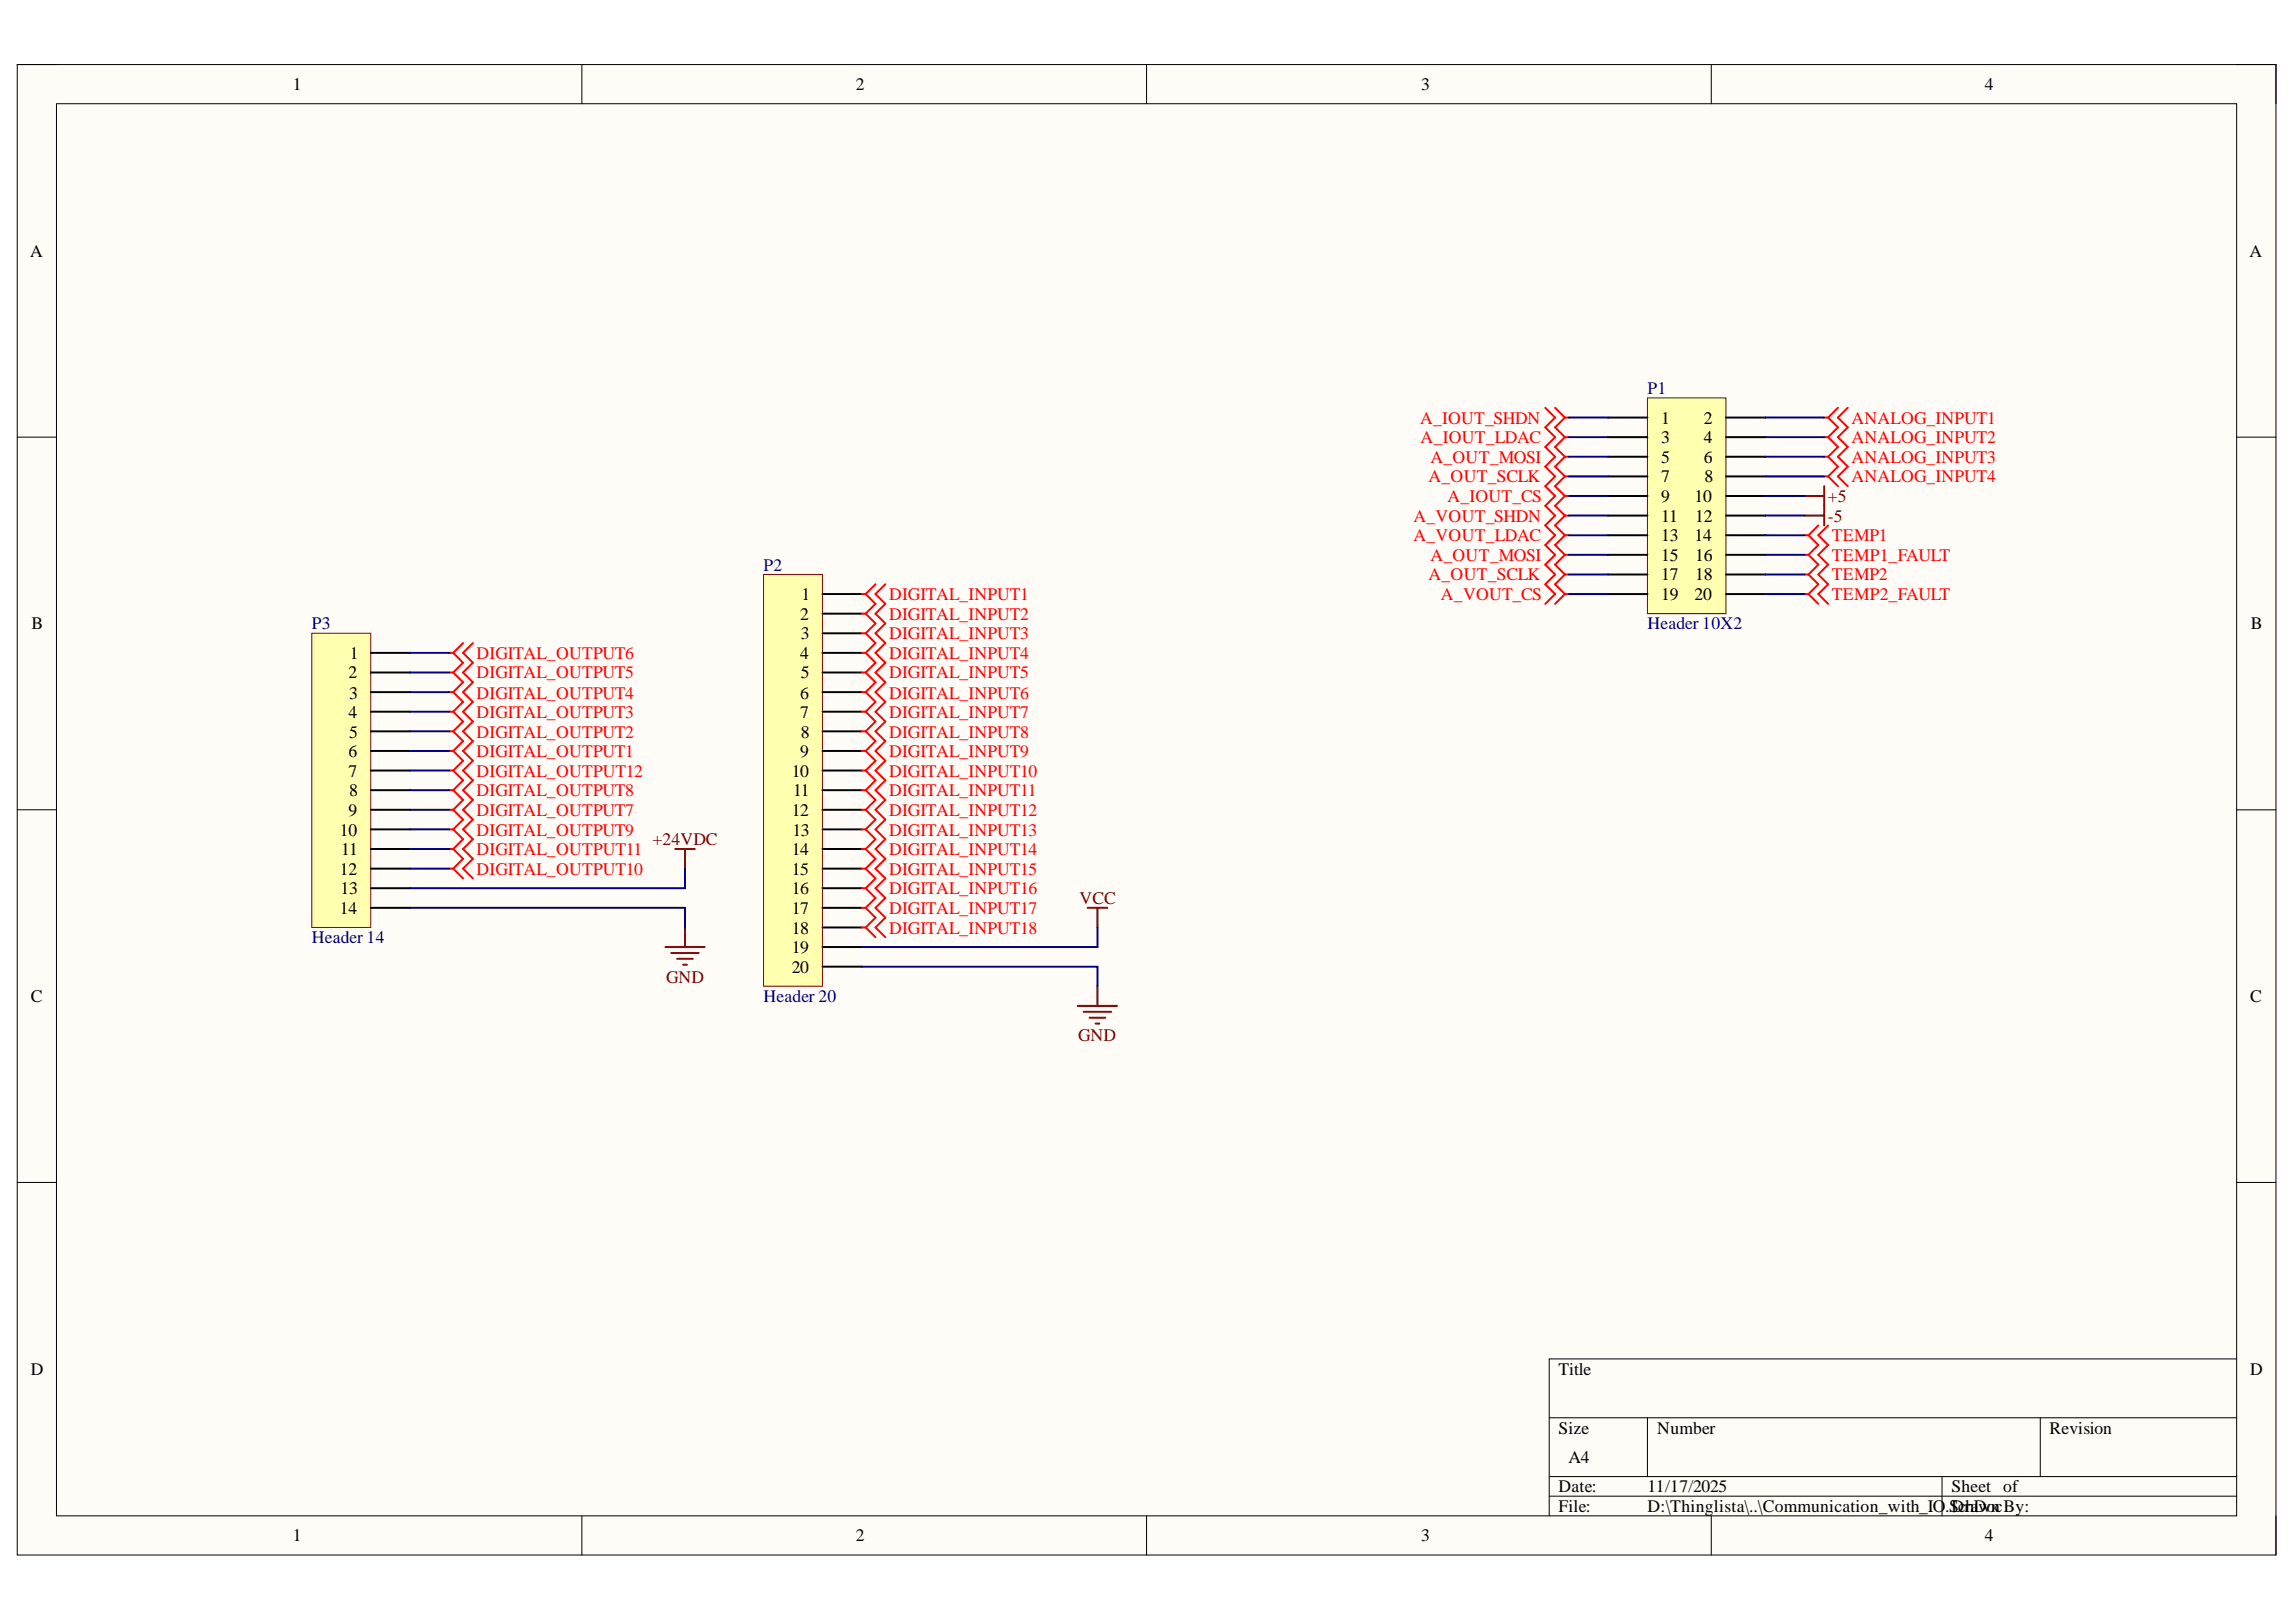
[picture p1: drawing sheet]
<svg xmlns="http://www.w3.org/2000/svg" width="297mm" height="210mm" viewBox="0 0 297 210" stroke-linecap="round" stroke-linejoin="round" font-family="sans-serif">
<defs><g id="words">
<g font-size="2.3">
<text x="37.9" y="11.7">1</text>
<text x="110.7" y="11.7">2</text>
<text x="183.9" y="11.7">3</text>
<text x="256.8" y="11.7">4</text>
<text x="3.9" y="33.3">A</text>
<text x="291" y="33.3">A</text>
<text x="214.9" y="54.8">1</text>
<text x="214.9" y="57.4">3</text>
<text x="214.9" y="59.9">5</text>
<text x="220.4" y="54.8">2</text>
<text x="220.4" y="57.4">4</text>
<text x="220.4" y="59.9">6</text>
<text x="214.9" y="62.4">7</text>
<text x="214.9" y="65">9</text>
<text x="219.2" y="65">10</text>
<text x="220.5" y="62.4">8</text>
<text x="214.9" y="67.5">11</text>
<text x="214.9" y="70">13</text>
<text x="219.2" y="70">14</text>
<text x="219.3" y="67.5">12</text>
<text x="103.7" y="77.6">1</text>
<text x="214.9" y="72.6">15</text>
<text x="214.9" y="75.1">17</text>
<text x="214.9" y="77.6">19</text>
<text x="219.2" y="77.6">20</text>
<text x="219.3" y="72.6">16</text>
<text x="219.3" y="75.1">18</text>
<text x="4.1" y="81.4">B</text>
<text x="103.5" y="80.2">2</text>
<text x="103.6" y="82.7">3</text>
<text x="291.2" y="81.4">B</text>
<text x="45.1" y="87.8">2</text>
<text x="45.3" y="85.2">1</text>
<text x="103.5" y="85.2">4</text>
<text x="103.6" y="87.8">5</text>
<text x="45.1" y="92.9">4</text>
<text x="45.2" y="90.4">3</text>
<text x="45.2" y="95.5">5</text>
<text x="103.5" y="90.4">6</text>
<text x="103.5" y="92.9">7</text>
<text x="103.6" y="95.5">8</text>
<text x="45.1" y="98">6</text>
<text x="45.1" y="100.5">7</text>
<text x="102.4" y="100.5">10</text>
<text x="103.5" y="98">9</text>
<text x="45.1" y="105.6">9</text>
<text x="45.2" y="103.1">8</text>
<text x="102.4" y="105.6">12</text>
<text x="102.6" y="103.1">11</text>
<text x="44" y="108.1">10</text>
<text x="44" y="113.2">12</text>
<text x="44.2" y="110.7">11</text>
<text x="102.4" y="110.7">14</text>
<text x="102.4" y="113.2">15</text>
<text x="102.5" y="108.1">13</text>
<text x="44" y="118.3">14</text>
<text x="44.1" y="115.7">13</text>
<text x="102.4" y="115.7">16</text>
<text x="102.4" y="118.3">17</text>
<text x="102.4" y="120.8">18</text>
<text x="102.4" y="123.3">19</text>
<text x="102.4" y="125.9">20</text>
<text x="4" y="129.7">C</text>
<text x="291.1" y="129.7">C</text>
<text x="4" y="177.9">D</text>
<text x="201.6" y="177.9">Title</text>
<text x="291.1" y="177.9">D</text>
<text x="201.6" y="185.5">Size</text>
<text x="214.4" y="185.5">Number</text>
<text x="265.2" y="185.5">Revision</text>
<text x="202.9" y="189.3">A4</text>
<text x="201.6" y="193.1">Date:</text>
<text x="201.6" y="195.7">File:</text>
<text x="213.1" y="193.1">11/17/2025</text>
<text x="213.1" y="195.7">D:\Thinglista\..\Communication_with_IO</text>
<text x="251.7" y="195.7">.SDcrawn</text>
<text x="252.5" y="193.1">Sheet of</text>
<text x="254.3" y="195.7">hDocBy:</text>
<text x="37.9" y="199.5">1</text>
<text x="110.7" y="199.5">2</text>
<text x="183.9" y="199.5">3</text>
<text x="256.8" y="199.5">4</text>
</g>
<g font-size="2.3" fill="#000080">
<text x="213.1" y="51">P1</text>
<text x="98.8" y="73.8">P2</text>
<text x="40.3" y="81.4">P3</text>
<text x="213.1" y="81.4">Header 10X2</text>
<text x="40.3" y="122.1">Header 14</text>
<text x="98.8" y="129.7">Header 20</text>
</g>
<g font-size="2.3" fill="#f00">
<text x="183.7" y="54.8">A_IOUT_SHDN</text>
<text x="183.8" y="57.4">A_IOUT_LDAC</text>
<text x="185.1" y="59.9">A_OUT_MOSI</text>
<text x="239.5" y="54.8">ANALOG_INPUT1</text>
<text x="239.5" y="57.4">ANALOG_INPUT2</text>
<text x="239.5" y="59.9">ANALOG_INPUT3</text>
<text x="184.8" y="62.4">A_OUT_SCLK</text>
<text x="187.3" y="65">A_IOUT_CS</text>
<text x="239.5" y="62.4">ANALOG_INPUT4</text>
<text x="182.9" y="70">A_VOUT_LDAC</text>
<text x="182.9" y="67.5">A_VOUT_SHDN</text>
<text x="237" y="70">TEMP1</text>
<text x="115" y="77.6">DIGITAL_INPUT1</text>
<text x="184.8" y="75.1">A_OUT_SCLK</text>
<text x="185.1" y="72.6">A_OUT_MOSI</text>
<text x="186.4" y="77.6">A_VOUT_CS</text>
<text x="237" y="72.6">TEMP1_FAULT</text>
<text x="237" y="75.1">TEMP2</text>
<text x="237" y="77.6">TEMP2_FAULT</text>
<text x="115" y="80.2">DIGITAL_INPUT2</text>
<text x="115" y="82.7">DIGITAL_INPUT3</text>
<text x="61.7" y="87.8">DIGITAL_OUTPUT5</text>
<text x="61.7" y="85.2">DIGITAL_OUTPUT6</text>
<text x="115" y="85.2">DIGITAL_INPUT4</text>
<text x="115" y="87.8">DIGITAL_INPUT5</text>
<text x="61.7" y="95.5">DIGITAL_OUTPUT2</text>
<text x="61.7" y="92.9">DIGITAL_OUTPUT3</text>
<text x="61.7" y="90.4">DIGITAL_OUTPUT4</text>
<text x="115" y="90.4">DIGITAL_INPUT6</text>
<text x="115" y="92.9">DIGITAL_INPUT7</text>
<text x="115" y="95.5">DIGITAL_INPUT8</text>
<text x="61.7" y="98">DIGITAL_OUTPUT1</text>
<text x="61.7" y="100.5">DIGITAL_OUTPUT12</text>
<text x="115" y="98">DIGITAL_INPUT9</text>
<text x="115" y="100.5">DIGITAL_INPUT10</text>
<text x="61.7" y="103.1">DIGITAL_OUTPUT8</text>
<text x="61.7" y="105.6">DIGITAL_OUTPUT7</text>
<text x="115" y="103.1">DIGITAL_INPUT11</text>
<text x="115" y="105.6">DIGITAL_INPUT12</text>
<text x="61.7" y="108.1">DIGITAL_OUTPUT9</text>
<text x="61.7" y="110.7">DIGITAL_OUTPUT11</text>
<text x="61.7" y="113.2">DIGITAL_OUTPUT10</text>
<text x="115" y="108.1">DIGITAL_INPUT13</text>
<text x="115" y="110.7">DIGITAL_INPUT14</text>
<text x="115" y="113.2">DIGITAL_INPUT15</text>
<text x="115" y="115.7">DIGITAL_INPUT16</text>
<text x="115" y="118.3">DIGITAL_INPUT17</text>
<text x="115" y="120.8">DIGITAL_INPUT18</text>
</g>
<g font-size="2.3" fill="#800000">
<text x="236.5" y="65">+5</text>
<text x="236.5" y="67.5">-5</text>
<text x="84.4" y="109.4">+24VDC</text>
<text x="139.6" y="117">VCC</text>
<text x="86.2" y="127.1">GND</text>
<text x="139.5" y="134.7">GND</text>
</g>
</g></defs>
<path d="M2.2 8.4h292.2v192.8h-292.2z" fill-rule="evenodd" fill="#fffcf8"/>
<path d="M2.2 8.4h292.2v192.8h-292.2z" fill="none" stroke="#000" stroke-width=".13"/>
<path d="M7.3 13.4h282.1v182.8h-282.1z" fill-rule="evenodd" fill="#fffcf8"/>
<g fill="none" stroke="#000" stroke-width=".13">
<path d="M2.2 8.3h5.1M7.3 13.4h282.1v182.8h-282.1zM75.3 8.3v5.1M148.3 8.3v5.1M221.4 8.4v5M289.4 8.4h5v5M2.2 56.6h5.1M289.4 56.6h5M2.2 104.8h5.1M289.4 104.8h5M2.2 153h5.1M289.4 153h5"/>
<path d="M289.4 175.9h-89v20.3M75.3 196.2v5M148.3 196.2v5M200.4 183.5h89M200.4 191.1h89M200.4 193.6h89M213.1 183.5v7.6M221.4 196.2v5M251.2 191.1v5.1M264 183.5v7.6M294.4 196.2v5"/>
</g>
<g fill="none" stroke="#f00" stroke-width=".25">
<path d="M58.1 97.2h.5M58.1 94.6h.5M58.1 92.1h.5M58.1 89.6h.5M58.1 87h.5M58.1 84.5h.5M58.1 99.7h.5M58.6 97.2l1.3 1.2-1.3 1.3M58.6 94.6l1.3 1.3-1.3 1.3M58.6 92.1l1.3 1.3-1.3 1.2M58.6 89.6l1.3 1.2-1.3 1.3M58.6 87l1.3 1.3-1.3 1.3"/>
<path d="M58.6 84.5l1.3 1.3-1.3 1.2M58.6 99.7l1.3 1.3-1.3 1.3M59.9 83.2l-1.3 1.3M61.2 83.2l-1.3 1.3 1.3 1.3-1.3 1.2 1.3 1.3-1.3 1.3 1.3 1.2-1.3 1.3 1.3 1.3-1.3 1.2 1.3 1.3-1.3 1.3 1.3 1.2-1.3 1.3 1.3 1.3-1.3 1.3 1.3 1.2-1.3 1.3 1.3 1.3-1.3 1.2 1.3 1.3-1.3 1.3 1.3 1.2-1.3 1.3 1.3 1.3M58.1 102.3h.5M58.1 104.8h.5M58.1 107.3h.5M58.1 109.9h.5M58.1 112.4h.5M58.6 102.3l1.3 1.2-1.3 1.3M58.6 104.8l1.3 1.3-1.3 1.2M58.6 107.3l1.3 1.3-1.3 1.3"/>
<path d="M58.6 109.9l1.3 1.2-1.3 1.3M58.6 112.4l1.3 1.3"/>
</g>
<path d="M98.8 74.3h7.6v53.3h-7.6z" fill-rule="evenodd" fill="#ffffb0"/>
<path d="M98.8 74.3h7.6v53.3h-7.6z" fill="none" stroke="#800000" stroke-width=".13"/>
<g fill="none" stroke="#000" stroke-width=".25">
<path d="M106.4 76.9h5.1M106.4 79.4h5.1M106.4 82h5.1M106.4 84.5h5.1M106.4 87h5.1M106.4 89.6h5.1M106.4 92.1h5.1M106.4 94.6h5.1M106.4 97.2h5.1M106.4 99.7h5.1M106.4 102.3h5.1M106.4 104.8h5.1"/>
<path d="M106.4 107.3h5.1M106.4 109.9h5.1M106.4 112.4h5.1M106.4 114.9h5.1M106.4 117.5h5.1M106.4 120h5.1M106.4 122.6h5.1M106.4 125.1h5.1"/>
</g>
<g fill="none" stroke="#f00" stroke-width=".25">
<path d="M111.5 76.9h.5M111.5 79.4h.5M112 76.9l1.3 1.2-1.3 1.3M112 79.4l1.3 1.3-1.3 1.3M113.3 75.6l-1.3 1.3M114.5 75.6l-1.2 1.3 1.2 1.2-1.2 1.3 1.2 1.3-1.2 1.3 1.2 1.2-1.2 1.3 1.2 1.3-1.2 1.2 1.2 1.3-1.2 1.3 1.2 1.2-1.2 1.3 1.2 1.3-1.2 1.2 1.2 1.3-1.2 1.3 1.2 1.2-1.2 1.3 1.2 1.3-1.2 1.3 1.2 1.2-1.2 1.3 1.2 1.3-1.2 1.2 1.2 1.3-1.2 1.3 1.2 1.2-1.2 1.3 1.2 1.3-1.2 1.2 1.2 1.3-1.2 1.3 1.2 1.3-1.2 1.2 1.2 1.3M111.5 82h.5M111.5 84.5h.5M111.5 87h.5M111.5 89.6h.5M111.5 92.1h.5M111.5 94.6h.5"/>
<path d="M111.5 97.2h.5M111.5 99.7h.5M112 82l1.3 1.2-1.3 1.3M112 84.5l1.3 1.3-1.3 1.2M112 87l1.3 1.3-1.3 1.3M112 89.6l1.3 1.2-1.3 1.3M112 92.1l1.3 1.3-1.3 1.2M112 94.6l1.3 1.3-1.3 1.3M112 97.2l1.3 1.2-1.3 1.3M112 99.7l1.3 1.3-1.3 1.3M111.5 102.3h.5M111.5 104.8h.5"/>
<path d="M111.5 107.3h.5M111.5 109.9h.5M111.5 112.4h.5M111.5 114.9h.5M111.5 117.5h.5M112 102.3l1.3 1.2-1.3 1.3M112 104.8l1.3 1.3-1.3 1.2M112 107.3l1.3 1.3-1.3 1.3M112 109.9l1.3 1.2-1.3 1.3M112 112.4l1.3 1.3-1.3 1.2M112 114.9l1.3 1.3-1.3 1.3M112 117.5l1.3 1.3-1.3 1.2"/>
<path d="M111.5 120h.5M112 120l1.3 1.3"/>
</g>
<path d="M140.7 117.5h2.5M142 117.5v2.5M139.4 130.2h5.1M140.2 130.9h3.6M141 131.7h2M141.7 132.5h.5M142 127.6v2.6" fill="none" stroke="#800000" stroke-width=".25"/>
<path d="M40.3 82h7.7v38h-7.7z" fill-rule="evenodd" fill="#ffffb0"/>
<path d="M40.3 82h7.7v38h-7.7z" fill="none" stroke="#800000" stroke-width=".13"/>
<g fill="none" stroke="#000" stroke-width=".25">
<path d="M48 84.5h5M48 87h5M48 89.6h5M48 92.1h5M48 94.6h5M48 97.2h5M48 99.7h5M48 102.3h5M48 104.8h5M48 107.3h5M48 109.9h5M48 112.4h5"/>
<path d="M48 114.9h5M48 117.5h5"/>
</g>
<path d="M87.4 109.9h2.5M88.6 109.9v2.5M86.1 122.6h5.1M86.8 123.3h3.6M87.6 124.1h2M88.4 124.8h.5M88.6 120v2.6" fill="none" stroke="#800000" stroke-width=".25"/>
<path d="M213.1 51.5h10.2v27.9h-10.2z" fill-rule="evenodd" fill="#ffffb0"/>
<path d="M213.1 51.5h10.2v27.9h-10.2z" fill="none" stroke="#800000" stroke-width=".13"/>
<g fill="none" stroke="#000" stroke-width=".25">
<path d="M208 54h5.1M208 56.6h5.1M208 59.1h5.1M223.3 54h5.1M223.3 56.6h5.1M223.3 59.1h5.1M208 61.7h5.1M208 64.2h5.1M208 66.7h5.1M208 69.3h5.1M208 71.8h5.1M208 74.3h5.1"/>
<path d="M208 76.9h5.1M223.3 61.7h5.1M223.3 64.2h5.1M223.3 66.7h5.1M223.3 69.3h5.1M223.3 71.8h5.1M223.3 74.3h5.1M223.3 76.9h5.1"/>
</g>
<g fill="none" stroke="#f00" stroke-width=".25">
<path d="M199.9 52.8l1.3 1.2-1.3 1.3 1.3 1.3-1.3 1.2 1.3 1.3-1.3 1.3 1.3 1.3-1.3 1.2 1.3 1.3-1.3 1.3 1.3 1.2-1.3 1.3 1.3 1.3-1.3 1.2 1.3 1.3-1.3 1.3 1.3 1.2-1.3 1.3 1.3 1.3-1.3 1.2M201.2 52.8l1.3 1.2M202.5 59.1l-1.3 1.3 1.3 1.3M202.5 56.6l-1.3 1.2 1.3 1.3M202.5 59.1h.5M202.5 54l-1.3 1.3 1.3 1.3M202.5 56.6h.5M202.5 54h.5M236 59.1h.5M236 56.6h.5M236 54h.5M236.5 54l1.3 1.3-1.3 1.3"/>
<path d="M236.5 56.6l1.3 1.2-1.3 1.3M236.5 59.1l1.3 1.3-1.3 1.3M237.8 52.8l-1.3 1.2M239 52.8l-1.2 1.2 1.2 1.3-1.2 1.3 1.2 1.2-1.2 1.3 1.2 1.3-1.2 1.3 1.2 1.2M202.5 69.3h.5M202.5 71.8h.5M202.5 74.3h.5M202.5 76.9h.5M202.5 71.8l-1.3 1.3 1.3 1.2M202.5 69.3l-1.3 1.2 1.3 1.3M202.5 76.9l-1.3 1.2M202.5 74.3l-1.3 1.3 1.3 1.3"/>
<path d="M202.5 66.7l-1.3 1.3 1.3 1.3M202.5 64.2l-1.3 1.3 1.3 1.2M202.5 66.7h.5M202.5 61.7l-1.3 1.2 1.3 1.3M202.5 64.2h.5M202.5 61.7h.5M233.5 69.3h.5M233.5 71.8h.5M233.5 74.3h.5M233.5 76.9h.5M234 69.3l1.2 1.2-1.2 1.3M234 71.8l1.2 1.3-1.2 1.2"/>
<path d="M234 74.3l1.2 1.3-1.2 1.3M234 76.9l1.2 1.2M235.2 68l-1.2 1.3M236 61.7h.5M236.5 68l-1.3 1.3 1.3 1.2-1.3 1.3 1.3 1.3-1.3 1.2 1.3 1.3-1.3 1.3 1.3 1.2M236.5 61.7l1.3 1.2"/>
</g>
<path d="M233.5 64.2h2.5M233.5 66.7h2.5M236 62.9v5.1" fill="none" stroke="#800000" stroke-width=".25"/>
<g fill="none" stroke="#000080" stroke-width=".25">
<path d="M203 59.1h5M203 54h5M203 56.6h5M228.4 59.1h7.6M228.4 54h7.6M228.4 56.6h7.6M203 69.3h5M203 71.8h5M203 74.3h5M203 76.9h5M203 64.2h5M203 66.7h5"/>
<path d="M203 61.7h5M228.4 69.3h5.1M228.4 71.8h5.1M228.4 74.3h5.1M228.4 76.9h5.1M228.4 64.2h5.1M228.4 66.7h5.1M228.4 61.7h7.6M53 84.5h5.1M53 87h5.1M53 89.6h5.1M53 92.1h5.1"/>
<path d="M53 94.6h5.1M53 97.2h5.1M53 99.7h5.1M53 117.5h35.6v2.5M53 102.3h5.1M53 104.8h5.1M53 107.3h5.1M53 109.9h5.1M53 112.4h5.1M88.6 112.4v2.5h-35.6M111.5 125.1h30.5v2.5M142 120v2.6h-30.5"/>
</g>
<use href="#words"/>
</svg>
